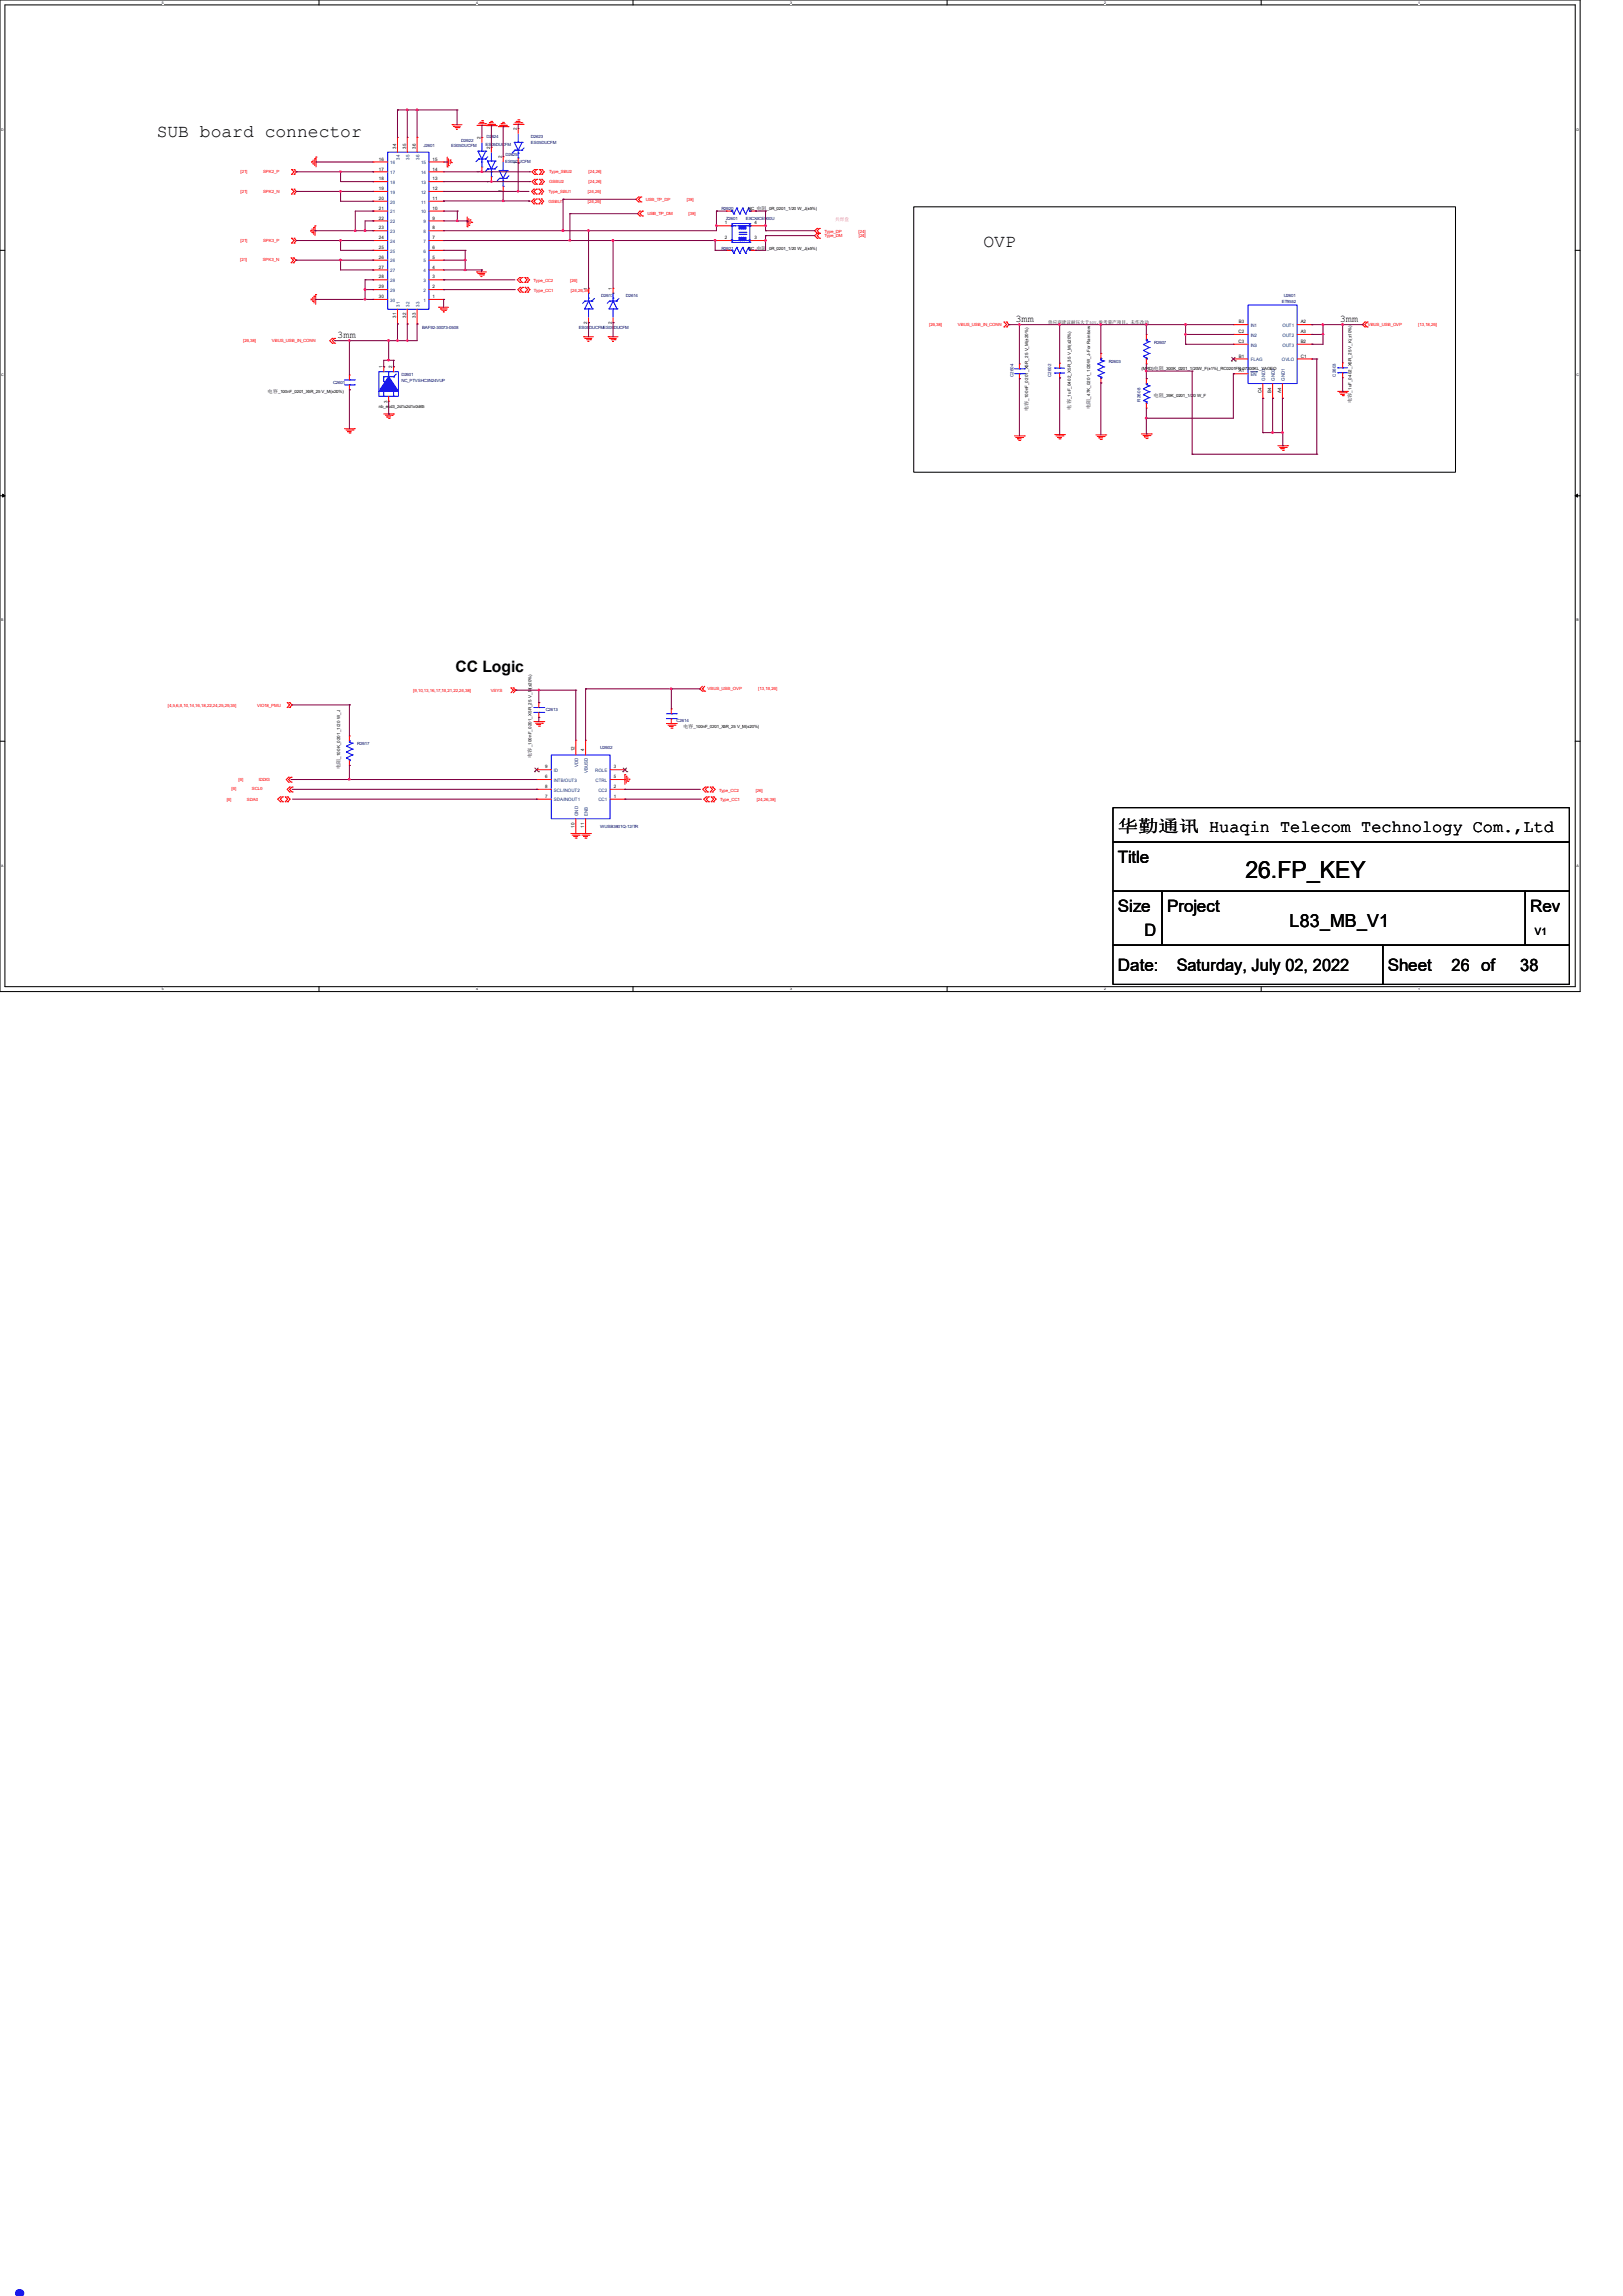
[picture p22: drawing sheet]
<svg xmlns="http://www.w3.org/2000/svg" width="210mm" height="297mm" viewBox="0 0 210 297" stroke-linecap="round" stroke-linejoin="round" font-family="sans-serif">
<defs><g id="words">
<text font-size="8.5" fill="#00f" x="0" y="297">.</text>
<text font-size="3" x="161.2" y="113.6">26.FP_KEY</text>
<g font-size="2.3">
<text x="20.3" y="17.7">SUB board connector</text>
<text x="127.3" y="32">OVP</text>
<text x="166.9" y="120">L83_MB_V1</text>
</g>
<g font-size="2.2">
<text x="144.7" y="107.6">华勤通讯 Huaqin Telecom Technology Com.,Ltd</text>
<text x="144.7" y="111.6">Title</text>
<text x="144.7" y="117.9">Size</text>
<text x="151" y="117.9">Project</text>
<text x="198" y="117.9">Rev</text>
<text x="144.7" y="125.6">Date:</text>
<text x="148.1" y="121.1">D</text>
<text x="152.3" y="125.6">Saturday, July 02, 2022</text>
<text x="179.6" y="125.6">Sheet</text>
<text x="187.8" y="125.6">26 of</text>
<text x="196.7" y="125.6">38</text>
</g>
<text font-size="2" x="58.9" y="87">CC Logic</text>
<g font-size="1.3">
<text x="131.4" y="41.7">3mm</text>
<text x="173.4" y="41.7">3mm</text>
<text x="43.6" y="43.7">3mm</text>
<text x="198.6" y="120.9">V1</text>
</g>
<g font-size=".6">
<text x="62.2" y="17.9" transform="rotate(-90 62.2 17.9)">2</text>
<text x="66.9" y="16.8" transform="rotate(-90 66.9 16.8)">2</text>
<text x="49" y="20.8">16</text>
<text x="49" y="22.1">17</text>
<text x="49" y="23.3">18</text>
<text x="51.3" y="19.2" transform="rotate(-90 51.3 19.2)">34</text>
<text x="52.5" y="19.2" transform="rotate(-90 52.5 19.2)">35</text>
<text x="53.8" y="19.2" transform="rotate(-90 53.8 19.2)">36</text>
<text x="56" y="23.3">13</text>
<text x="56" y="22.1">14</text>
<text x="56" y="20.8">15</text>
<text x="62.2" y="22.4" transform="rotate(-90 62.2 22.4)">1</text>
<text x="63.4" y="23.7" transform="rotate(-90 63.4 23.7)">1</text>
<text x="63.4" y="19.2" transform="rotate(-90 63.4 19.2)">2</text>
<text x="64.9" y="20.4" transform="rotate(-90 64.9 20.4)">2</text>
<text x="66.9" y="21.3" transform="rotate(-90 66.9 21.3)">1</text>
<text x="49" y="24.6">19</text>
<text x="49" y="25.9">20</text>
<text x="49" y="27.1">21</text>
<text x="49" y="28.4">22</text>
<text x="49" y="29.7">23</text>
<text x="56" y="29.7">8</text>
<text x="56" y="28.4">9</text>
<text x="56" y="27.1">10</text>
<text x="56" y="25.9">11</text>
<text x="56" y="24.6">12</text>
<text x="64.9" y="24.9" transform="rotate(-90 64.9 24.9)">1</text>
<text x="93.8" y="29">1</text>
<text x="96.8" y="27.2">NC_</text>
<text x="97.6" y="29">4</text>
<text x="97.9" y="27.2">电阻</text>
<text x="99.2" y="27.2">_0R_0201_1/20 W_J(±5%)</text>
<text x="49" y="32.2">25</text>
<text x="49" y="33.5">26</text>
<text x="49" y="34.8">27</text>
<text x="49" y="30.9">24</text>
<text x="56" y="34.8">4</text>
<text x="56" y="33.5">5</text>
<text x="56" y="32.2">6</text>
<text x="56" y="30.9">7</text>
<text x="93.8" y="30.9">2</text>
<text x="96.8" y="32.3">NC_</text>
<text x="97.6" y="30.9">3</text>
<text x="97.9" y="32.3">电阻</text>
<text x="99.2" y="32.3">_0R_0201_1/20 W_J(±5%)</text>
<text x="49" y="36">28</text>
<text x="49" y="37.3">29</text>
<text x="49" y="38.6">30</text>
<text x="51.3" y="41.1" transform="rotate(-90 51.3 41.1)">31</text>
<text x="52.5" y="41.1" transform="rotate(-90 52.5 41.1)">32</text>
<text x="53.8" y="41.1" transform="rotate(-90 53.8 41.1)">33</text>
<text x="56" y="38.6">1</text>
<text x="56" y="37.3">2</text>
<text x="56" y="36">3</text>
<text x="76" y="41.9" transform="rotate(-90 76 41.9)">2</text>
<text x="76" y="37.5" transform="rotate(-90 76 37.5)">1</text>
<text x="79.2" y="41.9" transform="rotate(-90 79.2 41.9)">2</text>
<text x="79.2" y="37.5" transform="rotate(-90 79.2 37.5)">1</text>
<text x="135.6" y="41.9">供应商建议耐压大于</text>
<text x="141" y="41.9">50V,</text>
<text x="142.2" y="41.9">参考量产项目，未作改动</text>
<text x="160.3" y="41.8">B3</text>
<text x="168.3" y="41.8">A2</text>
<text x="49.5" y="47.6" transform="rotate(-90 49.5 47.6)">1</text>
<text x="50.8" y="47.6" transform="rotate(-90 50.8 47.6)">2</text>
<text x="147.7" y="47.9">(MRD)</text>
<text x="149.3" y="47.9">电阻</text>
<text x="150.6" y="47.9">_300K_0201_1/20W_F(±1%)_RC0201FR-07300KL_YAGEO</text>
<text x="160.3" y="43.1">C2</text>
<text x="160.3" y="44.4">C3</text>
<text x="160.3" y="46.3">B1</text>
<text x="168.3" y="43.1">A3</text>
<text x="168.3" y="44.4">B2</text>
<text x="168.3" y="46.3">C1</text>
<text x="34.6" y="50.8">电容</text>
<text x="36" y="50.8">_100nF_0201_X5R_25 V_M(±20%)</text>
<text x="49" y="52.8">nb_esd3_2d1x2d1x0d65</text>
<text x="50.1" y="52.1" transform="rotate(-90 50.1 52.1)">3</text>
<text x="133.1" y="53.2" transform="rotate(-90 133.1 53.2)">电容</text>
<text x="133.1" y="51.9" transform="rotate(-90 133.1 51.9)">_100nF_0201_X5R_25 V_M(±20%)</text>
<text x="138.6" y="53" transform="rotate(-90 138.6 53)">电容</text>
<text x="138.6" y="51.6" transform="rotate(-90 138.6 51.6)">_1uF_0402_X5R_35 V_M(±20%)</text>
<text x="141.1" y="52.9" transform="rotate(-90 141.1 52.9)">电阻</text>
<text x="141.1" y="51.6" transform="rotate(-90 141.1 51.6)">_47K_0201_1/20W_J-For Rainbow</text>
<text x="149.3" y="51.3">电阻</text>
<text x="150.6" y="51.3">_39K_0201_1/20 W_F</text>
<text x="160.3" y="48.2">A1</text>
<text x="163.2" y="50.8" transform="rotate(-90 163.2 50.8)">C4</text>
<text x="164.5" y="50.8" transform="rotate(-90 164.5 50.8)">B4</text>
<text x="165.8" y="50.8" transform="rotate(-90 165.8 50.8)">A4</text>
<text x="174.9" y="52.2" transform="rotate(-90 174.9 52.2)">电容</text>
<text x="174.9" y="50.8" transform="rotate(-90 174.9 50.8)">_1uF_0402_X5R_25 V_K(±10%)</text>
<text x="88.4" y="94.1">电容</text>
<text x="89.7" y="94.2">_100nF_0201_X5R_25 V_M(±20%)</text>
<text x="44" y="99.5" transform="rotate(-90 44 99.5)">电阻</text>
<text x="44" y="98.2" transform="rotate(-90 44 98.2)">_100K_0201_1/20 W_J</text>
<text x="68.8" y="98" transform="rotate(-90 68.8 98)">电容</text>
<text x="68.8" y="96.7" transform="rotate(-90 68.8 96.7)">_100nF_0201_X5R_25 V_M(±20%)</text>
<text x="70.5" y="100.7">6</text>
<text x="70.5" y="101.9">8</text>
<text x="70.5" y="99.4">9</text>
<text x="74.3" y="97.2" transform="rotate(-90 74.3 97.2)">12</text>
<text x="75.6" y="97.2" transform="rotate(-90 75.6 97.2)">4</text>
<text x="79.4" y="101.9">2</text>
<text x="79.4" y="99.4">3</text>
<text x="79.4" y="100.7">5</text>
<text x="70.5" y="103.2">7</text>
<text x="74.3" y="107.1" transform="rotate(-90 74.3 107.1)">10</text>
<text x="75.6" y="107.1" transform="rotate(-90 75.6 107.1)">11</text>
<text x="79.4" y="103.2">1</text>
</g>
<g font-size=".6" fill="#000080">
<text x="62.9" y="17.9">D2624</text>
<text x="68.7" y="17.8">D2623</text>
<text x="54.8" y="19.1">J2601</text>
<text x="58.4" y="19.1">ES05DUCFM</text>
<text x="59.7" y="18.3">D2622</text>
<text x="62.8" y="18.8">ES05DUCFM</text>
<text x="65.4" y="21.1">ES05DUCFM</text>
<text x="65.4" y="20.2">D2625</text>
<text x="68.7" y="18.6">ES05DUCFM</text>
<text x="93.3" y="27.2">R2620</text>
<text x="94" y="28.5">Z2601</text>
<text x="96.5" y="28.5">EXCX4CE900U</text>
<text x="93.3" y="32.3">R2621</text>
<text x="77.8" y="38.5">D2613</text>
<text x="81" y="38.5">D2614</text>
<text x="165.9" y="39.2">ET9552</text>
<text x="166.1" y="38.5">U2601</text>
<text x="54.6" y="42.6">BAF92-30073-0508</text>
<text x="74.9" y="42.6">ES05DUCFMES05DUCFM</text>
<text x="143.5" y="46.9">R2603</text>
<text x="149.3" y="44.5">R2607</text>
<text x="43.1" y="49.7">C2601</text>
<text x="51.9" y="48.6">D2601</text>
<text x="51.9" y="49.4">NC_PTVSHC3N24VUP</text>
<text x="131.2" y="48.8" transform="rotate(-90 131.2 48.8)">C2604</text>
<text x="136" y="48.8" transform="rotate(-90 136 48.8)">C2602</text>
<text x="147.6" y="51.9" transform="rotate(-90 147.6 51.9)">R2608</text>
<text x="172.9" y="48.7" transform="rotate(-90 172.9 48.7)">C2603</text>
<text x="70.6" y="92">C2613</text>
<text x="87.5" y="93.3">C2614</text>
<text x="46.2" y="96.4">R2617</text>
<text x="77.7" y="96.9">U2602</text>
<text x="77.7" y="107.1">WUSB3801Q-12/TR</text>
</g>
<g font-size=".6" fill="#f00">
<text x="31.1" y="22.4">[21]</text>
<text x="34" y="22.4">SPK2_P</text>
<text x="71.1" y="23.7">GSBU2</text>
<text x="71.1" y="22.4">Type_SBU2</text>
<text x="76.2" y="23.7">[24,26]</text>
<text x="76.2" y="22.4">[24,26]</text>
<text x="31.1" y="24.9">[21]</text>
<text x="34" y="24.9">SPK2_N</text>
<text x="71" y="24.9">Type_SBU1</text>
<text x="71" y="26.2">GSBU1</text>
<text x="76.1" y="24.9">[24,26]</text>
<text x="76.1" y="26.2">[24,26]</text>
<text x="83.6" y="26">USB_TP_DP</text>
<text x="83.8" y="27.8">USB_TP_DM</text>
<text x="88.9" y="26">[38]</text>
<text x="89.1" y="27.8">[38]</text>
<text x="31.1" y="33.8">[21]</text>
<text x="31.1" y="31.3">[21]</text>
<text x="34" y="33.8">SPK3_N</text>
<text x="34" y="31.3">SPK3_P</text>
<text x="106.7" y="30.1">Type_DP</text>
<text x="106.7" y="30.7">Type_DM</text>
<text x="111.1" y="30.1">[24]</text>
<text x="111.1" y="30.7">[24]</text>
<text x="69" y="36.5">Type_CC2</text>
<text x="69.1" y="37.8">Type_CC1</text>
<text x="73.8" y="36.5">[26]</text>
<text x="73.9" y="37.8">[24,26,38]</text>
<text x="31.5" y="44.2">[26,38]</text>
<text x="35.2" y="44.2">VBUS_USB_IN_CONN</text>
<text x="120.2" y="42.2">[26,38]</text>
<text x="123.9" y="42.2">VBUS_USB_IN_CONN</text>
<text x="177" y="42.2">VBUS_USB_OVP</text>
<text x="183.5" y="42.2">[13,18,26]</text>
<text x="53.5" y="89.5">[9,10,13,16,17,18,21,22,24,38]</text>
<text x="63.5" y="89.5">VSYS</text>
<text x="91.6" y="89.3">VBUS_USB_OVP</text>
<text x="98.1" y="89.3">[13,18,26]</text>
<text x="21.7" y="91.4">[4,5,6,8,10,14,16,18,22,24,25,29,35]</text>
<text x="33.3" y="91.4">VIO18_PMU</text>
<text x="30.9" y="101">[6]</text>
<text x="33.5" y="101">IDDIG</text>
<text x="29.3" y="103.6">[6]</text>
<text x="30" y="102.2">[6]</text>
<text x="32" y="103.6">SDA0</text>
<text x="32.6" y="102.2">SCL0</text>
<text x="93" y="102.4">Type_CC2</text>
<text x="93.2" y="103.7">Type_CC1</text>
<text x="97.8" y="102.4">[26]</text>
<text x="97.9" y="103.7">[24,26,38]</text>
</g>
<g font-size=".6" fill="#004080">
<text x="50.5" y="21.3">16</text>
<text x="50.5" y="22.5">17</text>
<text x="50.5" y="23.8">18</text>
<text x="51.7" y="20.7" transform="rotate(-90 51.7 20.7)">34</text>
<text x="53" y="20.7" transform="rotate(-90 53 20.7)">35</text>
<text x="54.3" y="20.7" transform="rotate(-90 54.3 20.7)">36</text>
<text x="54.5" y="23.8">13</text>
<text x="54.5" y="22.5">14</text>
<text x="54.5" y="21.3">15</text>
<text x="50.5" y="25.1">19</text>
<text x="50.5" y="26.3">20</text>
<text x="50.5" y="27.6">21</text>
<text x="50.5" y="28.9">22</text>
<text x="54.5" y="27.6">10</text>
<text x="54.5" y="26.3">11</text>
<text x="54.5" y="25.1">12</text>
<text x="54.8" y="28.9">9</text>
<text x="50.5" y="32.7">25</text>
<text x="50.5" y="34">26</text>
<text x="50.5" y="35.2">27</text>
<text x="50.5" y="30.1">23</text>
<text x="50.5" y="31.4">24</text>
<text x="54.8" y="35.2">4</text>
<text x="54.8" y="34">5</text>
<text x="54.8" y="32.7">6</text>
<text x="54.8" y="31.4">7</text>
<text x="54.8" y="30.1">8</text>
<text x="50.5" y="36.5">28</text>
<text x="50.5" y="37.8">29</text>
<text x="50.5" y="39">30</text>
<text x="51.7" y="39.7" transform="rotate(-90 51.7 39.7)">31</text>
<text x="53" y="39.7" transform="rotate(-90 53 39.7)">32</text>
<text x="54.3" y="39.7" transform="rotate(-90 54.3 39.7)">33</text>
<text x="54.8" y="39">1</text>
<text x="54.8" y="37.8">2</text>
<text x="54.8" y="36.5">3</text>
<text x="161.8" y="46.7">FLAG</text>
<text x="161.8" y="42.3">IN1</text>
<text x="161.8" y="43.6">IN2</text>
<text x="161.8" y="44.8">IN3</text>
<text x="165.9" y="46.7">OVLO</text>
<text x="165.9" y="42.3">OUT1</text>
<text x="165.9" y="43.6">OUT2</text>
<text x="165.9" y="44.8">OUT3</text>
<text x="161.8" y="48.6">EN</text>
<text x="163.7" y="49.3" transform="rotate(-90 163.7 49.3)">GND3</text>
<text x="165" y="49.3" transform="rotate(-90 165 49.3)">GND2</text>
<text x="166.2" y="49.3" transform="rotate(-90 166.2 49.3)">GND1</text>
<text x="71.7" y="101.1">INTB/OUT3</text>
<text x="71.7" y="99.9">ID</text>
<text x="74.8" y="99.2" transform="rotate(-90 74.8 99.2)">VDD</text>
<text x="76.1" y="100" transform="rotate(-90 76.1 100)">VBUSD</text>
<text x="77" y="99.9">ROLE</text>
<text x="77" y="101.1">CTRL</text>
<text x="71.7" y="103.7">SDA/INOUT1</text>
<text x="71.7" y="102.4">SCL/INOUT2</text>
<text x="74.8" y="105.6" transform="rotate(-90 74.8 105.6)">GND</text>
<text x="76.1" y="105.6" transform="rotate(-90 76.1 105.6)">ENB</text>
<text x="77.4" y="103.7">CC1</text>
<text x="77.4" y="102.4">CC2</text>
</g>
<text font-size=".6" fill="#f0f" x="108.1" y="28.6">共焊盘</text>
<g font-size=".5">
<text x="21" y=".5">5</text>
<text x="61.6" y=".5">4</text>
<text x="102.2" y=".5">3</text>
<text x="142.9" y=".5">2</text>
<text x="183.5" y=".5">1</text>
<text x=".2" y="16.9">D</text>
<text x="204" y="16.9">D</text>
<text x=".2" y="48.6">C</text>
<text x="204" y="48.6">C</text>
<text x=".2" y="80.4">B</text>
<text x="204" y="80.4">B</text>
<text x=".2" y="112.1">A</text>
<text x="204" y="112.1">A</text>
<text x="21" y="128.1">5</text>
<text x="61.6" y="128.1">4</text>
<text x="102.2" y="128.1">3</text>
<text x="142.9" y="128.1">2</text>
<text x="183.5" y="128.1">1</text>
</g>
</g></defs>
<path d="M0 0h204.5v128.3h-204.5zM.6 .6h203.2v127h-203.2z" fill="none" stroke="#000" stroke-width=".13"/>
<g fill="#fff">
<path d="M21 .1h.2v.5h-.2z"/>
<path d="M21 127.7h.2v.5h-.2z"/>
</g>
<path d="M41.3 0v.6M41.3 127.6v.7" fill="none" stroke="#000" stroke-width=".13"/>
<g fill="#fff">
<path d="M61.6 .1h.2v.5h-.2z"/>
<path d="M61.6 127.7h.2v.5h-.2z"/>
</g>
<path d="M81.9 0v.6M81.9 127.6v.7" fill="none" stroke="#000" stroke-width=".13"/>
<g fill="#fff">
<path d="M102.2 .1h.2v.5h-.2z"/>
<path d="M102.2 127.7h.2v.5h-.2z"/>
</g>
<path d="M122.6 0v.6M122.6 127.6v.7" fill="none" stroke="#000" stroke-width=".13"/>
<g fill="#fff">
<path d="M142.9 .1h.2v.5h-.2z"/>
<path d="M142.9 127.7h.2v.5h-.2z"/>
</g>
<path d="M163.2 0v.6M163.2 127.6v.7" fill="none" stroke="#000" stroke-width=".13"/>
<g fill="#fff">
<path d="M183.5 .1h.2v.5h-.2z"/>
<path d="M183.5 127.7h.2v.5h-.2z"/>
<path d="M.2 16.5h.3v.5h-.3z"/>
<path d="M204 16.5h.3v.5h-.3z"/>
<path d="M.2 48.3h.3v.5h-.3z"/>
<path d="M204 48.3h.3v.5h-.3z"/>
</g>
<path d="M0 32.4h.6M203.8 32.4h.7" fill="none" stroke="#000" stroke-width=".13"/>
<g fill="#fff">
<path d="M.2 80h.2v.5h-.2z"/>
<path d="M204 80h.3v.5h-.3z"/>
</g>
<path d="M0 64.1h.6M203.8 64.1h.7" fill="none" stroke="#000" stroke-width=".13"/>
<path d="M.3 63.9l.3 .2-.3 .2zM203.8 64.1l.3-.2v.4z" fill="#000" stroke="#000" stroke-width=".13"/>
<g fill="#fff">
<path d="M.2 111.8h.3v.5h-.3z"/>
<path d="M204 111.8h.3v.5h-.3z"/>
</g>
<path d="M118.2 26.8h70.1v34.3h-70.1zM0 95.9h.6M203.8 95.9h.7M144 108.9h59.1v6.4h-59.1zM144 104.5h59.1v4.4h-59.1zM144 115.3h6.4v7h-6.4zM150.4 115.3h47v7h-47zM197.4 115.3h5.7v7h-5.7zM144 122.3h34.9v5h-34.9zM178.9 122.3h24.2v5h-24.2z" fill="none" stroke="#000" stroke-width=".13"/>
<g fill="none" stroke="#f00" stroke-width=".13">
<path d="M51.4 17.8h.1M51.4 17.8v1.9M52.7 17.8h.1M52.7 17.8v1.9M54 17.8h.1M54 17.8v1.9M58.5 16.1h.1M58.5 16.1h1.3M58.7 16.3h.1M58.7 16.3h.9M58.9 16.5h.5M59.1 16.7h.1"/>
<path d="M59.4 16.5h.1M61.7 16.2h1.3M61.9 16h.9M62.1 15.8h.1M62.1 15.8h.5M62.3 15.6h.1M62.4 17.8h.1M62.4 17.8v.6M62.4 15.6h.1M62.8 16h.1M62.9 16.3h1.3M63 16.2h.1"/>
<path d="M63.1 16.1h.9M63.3 15.9h.1M63.3 15.9h.5M63.5 15.7h.1M63.6 19h.1M63.6 19v.7M63.6 15.7h.1M64 16.1h.1M64.2 16.3h.1M64.5 16.4h1.2M64.6 16.2h.9M64.9 16h.1"/>
<path d="M64.9 16h.5M65 15.8h.2M65.2 15.8h.1M65.5 16.2h.1M65.7 16.4h.1M66.4 16.1h1.3M66.6 15.9h.9M66.8 15.7h.1M66.8 15.7h.5M67 15.5h.1M67.1 16.6h.1M67.1 16.6v.7"/>
<path d="M67.1 15.5h.1M67.5 15.9h.1M67.7 16.1h.1M37.7 34h.1M37.7 33.4h.1M37.7 33.4l.3 .3-.3 .3M37.7 22.6h.1M37.7 21.9h.1M37.7 25.1h.1M37.7 24.5h.1M37.7 31.5h.1M37.7 30.8h.1"/>
<path d="M37.7 21.9l.4 .3-.4 .4M37.7 24.5l.4 .3-.4 .3M37.7 30.8l.4 .3-.4 .4M38 33.4h.1M38 34h.1M38 33.4l.3 .3-.3 .3M38.1 21.9h.1M38.1 22.6h.1M38.1 24.5h.1M38.1 25.1h.1M38.1 30.8h.1M38.1 31.5h.1"/>
<path d="M38.1 21.9l.3 .3-.3 .4M38.1 24.5l.3 .3-.3 .3M38.1 30.8l.3 .3-.3 .4M40.2 29.8h.1M40.2 29.8v.1M40.3 38.7h.1M40.3 38.7v.1M40.3 20.9h.1M40.3 20.9v.1M40.4 30.1h.1M40.4 29.6v.5M40.5 39h.1"/>
<path d="M40.5 38.5v.5M40.5 21.2h.1M40.5 20.7v.5M40.6 29.4h.1M40.6 29.4v.9M40.6 38.3h.1M40.6 38.3v.9M40.7 20.5h.1M40.7 20.5v.9M40.8 29.2h.1M40.8 29.2v1.3M40.9 38.1h.1"/>
<path d="M40.9 38.1v1.3M40.9 20.3h.1M40.9 20.3v1.3M48.3 32.4h.1M48.3 33.7h.1M48.3 36.2h.1M48.3 34.9h.1M48.3 21h.1M48.3 22.2h.1M48.3 23.5h.1M48.3 24.8h.1M48.3 26h.1"/>
<path d="M48.3 27.3h.1M48.3 28.6h.1M48.3 29.8h.1M48.3 31.1h.1M48.3 37.5h.1M48.3 38.7h.1M48.3 32.4h1.9M48.3 33.7h1.9M48.3 36.2h1.9M48.3 34.9h1.9M48.3 38.7h1.9M48.3 37.5h1.9"/>
<path d="M48.3 31.1h1.9M48.3 29.8h1.9M48.3 28.6h1.9M48.3 27.3h1.9M48.3 26h1.9M48.3 24.8h1.9M48.3 23.5h1.9M48.3 22.2h1.9M48.3 21h1.9M55.5 32.4h1.9M55.5 33.7h1.9M55.5 36.2h1.9"/>
<path d="M55.5 34.9h1.9M55.5 38.7h1.9M55.5 37.5h1.9M55.5 31.1h1.9M55.5 29.8h1.9M55.5 28.6h1.9M55.5 27.3h1.9M55.5 26h1.9M55.5 24.8h1.9M55.5 23.5h1.9M55.5 22.2h1.9M55.5 21h1.9"/>
<path d="M56.8 39.8h.1M56.8 39.8h1.2M57 40h.1M57 40h.9M57.4 38.7h.1M57.4 37.5h.1M57.4 36.2h.1M57.4 34.9h.1M57.4 33.7h.1M57.4 32.4h.1M57.4 31.1h.1M57.4 29.8h.1"/>
<path d="M57.4 28.6h.1M57.4 27.3h.1M57.4 26h.1M57.4 24.8h.1M57.4 23.5h.1M57.4 22.2h.1M57.4 21h.1M57.9 21.6h.1M57.9 20.3v1.3M58 21.4h.1M58 20.5v.9M58.3 20.7h.1"/>
<path d="M58.3 20.7v.5M58.4 21h.1M58.4 20.9v.1M60.5 29.3h.1M60.5 28.1v1.2M60.7 29.2h.1M60.7 28.3v.9M60.8 28.4h.1M60.8 28.4v.6M61 28.8h.1M61 28.7v.1M61.7 35.2h.1"/>
<path d="M61.7 35.2h1.2M61.8 35.4h.1M61.8 35.4h.9M62.1 35.6h.5M62.2 35.8h.1M62.2 35.8h.2M62.4 22.2h.1M62.4 21.6v.6M62.6 35.6h.1M63.6 23.5h.1M63.6 22.9v.6M65.1 24.7h.1"/>
<path d="M65.1 20.3h.1M65.1 20.3v.6M65.1 24.1v.6M67.1 21.1h.1M67.1 20.4v.7M67.3 36.5h.1M67.3 35.9h.1M67.3 35.9l-.4 .3 .4 .3M67.3 37.8h.1M67.3 37.2h.1M67.3 37.2l-.3 .3 .3 .3M67.6 36.5h.1"/>
<path d="M67.6 35.9h.1M67.6 35.9l-.3 .3 .3 .3M67.6 37.8h.1M67.6 37.2h.1M67.6 37.2l-.3 .3 .3 .3M67.9 36.5h.1M67.9 35.9h.1M67.9 35.9l.3 .3-.3 .3M67.9 37.8h.1M67.9 37.2h.1M67.9 37.2l.4 .3-.4 .3M68.2 35.9h.1"/>
<path d="M68.2 36.5h.1M68.2 35.9l.3 .3-.3 .3M68.3 37.2h.1M68.3 37.8h.1M68.3 37.2l.3 .3-.3 .3M69.1 25.1h.1M69.1 24.5h.1M69.1 26.4h.1M69.1 25.7h.1M69.1 24.5l-.3 .3 .3 .3M69.1 25.7l-.3 .3 .3 .4M69.2 23.8h.1"/>
<path d="M69.2 23.2h.1M69.2 22.6h.1M69.2 21.9h.1M69.2 23.2l-.4 .3 .4 .3M69.2 21.9l-.4 .3 .4 .4M69.4 25.1h.1M69.4 24.5h.1M69.4 26.4h.1M69.4 25.7h.1M69.4 24.5l-.3 .3 .3 .3M69.4 25.7l-.3 .3 .3 .4M69.5 23.8h.1"/>
<path d="M69.5 23.2h.1M69.5 22.6h.1M69.5 21.9h.1M69.5 23.2l-.3 .3 .3 .3M69.5 21.9l-.3 .3 .3 .4M69.7 25.1h.1M69.7 24.5h.1M69.7 26.4h.1M69.7 25.7h.1M69.7 24.5l.4 .3-.4 .3M69.7 25.7l.4 .3-.4 .4M69.8 23.8h.1"/>
<path d="M69.8 23.2h.1M69.8 22.6h.1M69.8 21.9h.1M69.8 23.2l.3 .3-.3 .3M69.8 21.9l.3 .3-.3 .4M70.1 24.5h.1M70.1 25.1h.1M70.1 25.7h.1M70.1 26.4h.1M70.1 25.7l.3 .3-.3 .4M70.1 24.5l.3 .3-.3 .3M70.1 23.2h.1"/>
<path d="M70.1 23.8h.1M70.1 21.9h.1M70.1 22.6h.1M70.1 21.9l.3 .3-.3 .4M70.1 23.2l.3 .3-.3 .3M76.2 37.3h.1M76.2 37.3v.6M79.3 37.3h.1M79.3 37.3v.6M82.6 26.1h.1M82.6 25.5h.1M82.6 25.5l-.3 .3 .3 .3"/>
<path d="M82.8 27.9h.1M82.8 27.3h.1M82.8 27.3l-.3 .3 .3 .3M82.9 25.5h.1M82.9 26.1h.1M82.9 25.5l-.3 .3 .3 .3M83.1 27.3h.1M83.1 27.9h.1M83.1 27.3l-.3 .3 .3 .3M92.7 29.2h.1M92.7 31.1h.1M92.7 31.1h1.9"/>
<path d="M92.7 29.2h1.9M94 27.3h.1M94 32.4h.1M94 32.4h.6M94 27.3h.6M97.2 32.4h.6M97.2 31.1h1.9M97.2 27.3h.6M97.2 29.2h1.9M97.8 27.3h.1M97.8 32.4h.1M99.1 31.1h.1"/>
<path d="M99.1 29.2h.1M105.7 30.2h.1M105.7 29.5h.1M105.7 30.8h.1M105.7 29.5l-.3 .3 .3 .4M105.7 30.2l-.3 .3 .3 .3M106 29.5h.1M106 30.2h.1M106 30.8h.1M106 29.5l-.3 .3 .3 .4M106 30.2l-.3 .3 .3 .3M43 43.8h.1"/>
<path d="M43 44.4h.1M43 43.8l-.3 .3 .3 .3M43.3 43.8h.1M43.3 44.4h.1M43.3 43.8l-.3 .3 .3 .3M44.6 55.5h1.2M44.8 55.6h.9M45 55.8h.1M45 55.8h.5M45.2 56h.1M45.2 50.4h.1M45.2 48.5h.1"/>
<path d="M45.2 48.5v.6M45.2 49.8v.6M45.3 56h.1M45.7 55.6h.1M45.8 55.5h.1M49.7 47.5h.1M49.7 53.6h1.2M49.7 47.5v.6M49.9 53.7h.9M50 53.9h.1M50 53.9h.5M50.2 54.1h.2"/>
<path d="M50.3 51.9h.1M50.3 51.3v.6M50.4 54.1h.1M50.8 53.7h.1M50.9 53.6h.1M50.9 47.5h.1M50.9 47.5v.6M51.4 41.9h.1M51.4 40v1.9M52.7 41.9h.1M52.7 40v1.9M54 41.9h.1"/>
<path d="M54 40v1.9M57.1 40.1h.6M57.4 40.3h.1M57.7 40.1h.1M75.5 43.6h.1M75.5 43.6h1.3M75.7 43.8h.1M75.7 43.8h.9M75.9 43.9h.5M76.1 44.2h.1M76.2 41.7h.1M76.2 41.1v.6"/>
<path d="M76.4 43.9h.1M78.7 43.6h.1M78.7 43.6h1.3M78.9 43.8h.1M78.9 43.8h.9M79.1 43.9h.5M79.2 44.2h.1M79.2 44.2h.2M79.3 41.7h.1M79.3 41.1v.6M79.6 43.9h.1M129.9 41.7h.1"/>
<path d="M129.9 42.3h.1M129.9 41.7l.4 .3-.4 .3M130.3 42.3h.1M130.3 41.7h.1M130.3 41.7l.3 .3-.3 .3M131.3 56.4h1.2M131.4 56.6h.9M131.7 56.8h.1M131.7 56.8h.5M131.8 57h.2M131.9 49h.1M131.9 47.1h.1"/>
<path d="M131.9 47.1v.6M131.9 48.3v.7M132 57h.1M132.3 56.6h.1M132.5 56.4h.1M136.5 56.2h1.3M136.7 56.4h.8M136.9 56.6h.1M136.9 56.6h.5M137 56.8h.2M137.1 47h.1M137.1 48.9h.1"/>
<path d="M137.1 47v.6M137.1 48.3v.6M137.2 56.8h.1M137.5 56.4h.1M137.8 56.2h.1M141.8 56.3h1.3M142 56.5h.9M142.2 56.6h.1M142.2 56.6h.5M142.4 56.9h.1M142.5 49.5h.1M142.5 45.7h.1"/>
<path d="M142.5 45.7v.7M142.5 48.9v.6M142.5 56.9h.1M142.9 56.5h.1M143.1 56.3h.1M147.7 56.1h1.3M147.9 56.3h.9M148.1 56.5h.1M148.1 56.5h.5M148.3 56.7h.1M148.3 47.1h.1M148.3 43.3h.1"/>
<path d="M148.3 49h.1M148.3 52.8h.1M148.3 43.3v.6M148.3 46.4v.7M148.3 49v.6M148.3 52.2v.6M148.4 56.7h.1M148.8 56.3h.1M149 56.1h.1M159.6 48.3h.1M159.6 46.4h.1M159.6 42h.1"/>
<path d="M159.6 43.3h.1M159.6 44.5h.1M159.6 48.3h1.9M159.6 42h1.9M159.6 43.3h1.9M159.6 46.4h1.9M159.6 44.5h1.9M163.4 51.5h.1M163.4 49.6v1.9M164.7 51.5h.1M164.7 49.6v1.9M165.4 57.7h1.2"/>
<path d="M165.6 57.9h.9M165.7 58h.1M165.7 58h.5M165.9 51.5h.1M165.9 58.3h.2M165.9 49.6v1.9M166.1 58.3h.1M166.5 57.9h.1M166.6 57.7h.1M167.9 42h1.9M167.9 43.3h1.9M167.9 46.4h1.9"/>
<path d="M167.9 44.5h1.9M169.8 42h.1M169.8 43.3h.1M169.8 44.5h.1M169.8 46.4h.1M173.1 50.6h1.3M173.3 50.8h.9M173.5 51h.1M173.5 51h.5M173.7 51.2h.1M173.7 46.9h.1M173.7 48.9h.1"/>
<path d="M173.7 46.9v.7M173.7 48.2v.7M173.8 51.2h.1M174.2 50.8h.1M174.4 50.6h.1M176.6 41.7h.1M176.6 42.3h.1M176.6 41.7l-.3 .3 .3 .3M176.9 42.3h.1M176.9 41.7h.1M176.9 41.7l-.3 .3 .3 .3M37.2 91.5h.1"/>
<path d="M37.2 90.9h.1M37.2 90.9l.3 .3-.3 .3M37.5 90.9h.1M37.5 91.5h.1M37.5 90.9l.3 .3-.3 .3M45.2 99h.1M45.2 95.2h.1M45.2 95.2v.6M45.2 98.4v.6M66.1 89h.1M66.1 89l.3 .3M66.4 89.3h.1"/>
<path d="M66.4 89h.1M66.4 89.3l-.3 .3M66.4 89l.4 .3M66.8 89.3h.1M66.8 89.3l-.4 .3M69.1 93.3h1.3M69.3 93.6h.9M69.4 99.6h.1M69.4 99.6h1.9M69.5 93.7h.1M69.5 93.7h.5M69.7 93.9h.1"/>
<path d="M69.7 92.8h.1M69.7 90.9h.1M69.7 90.9v.6M69.7 92.2v.6M69.8 93.9h.1M70.2 93.6h.1M70.4 93.3h.1M74.5 95.8h.1M74.5 95.8v1.9M75.8 95.8h.1M75.8 95.8v1.9M79 99.6h1.9"/>
<path d="M80.9 99.6h.1M86.2 93.6h1.3M86.4 93.8h.9M86.6 94h.1M86.6 94h.5M86.8 94.2h.2M86.9 93.6h.1M86.9 91.7h.1M86.9 91.7v.6M86.9 93v.6M87 94.2h.1M87.3 93.8h.1"/>
<path d="M87.5 93.6h.1M90.6 89.1h.1M90.6 89.1l.3 .3M90.9 89.1h.1M90.9 89.4h.1M90.9 89.1l.3 .3M90.9 88.8l-.3 .3M91.2 89.4h.1M91.2 88.8l-.3 .3M36.3 103.7h.1M36.3 103.1h.1M36.3 103.1l-.4 .3 .4 .3"/>
<path d="M36.6 103.1h.1M36.6 103.7h.1M36.6 103.1l-.3 .3 .3 .3M36.9 103.1h.1M36.9 103.7h.1M36.9 103.1l.3 .3-.3 .3M37.2 103.1h.1M37.2 103.7h.1M37.2 103.1l.3 .3-.3 .3M37.3 100.5h.1M37.3 101.2h.1M37.3 100.5l-.3 .3 .3 .4"/>
<path d="M37.5 101.8h.1M37.5 102.4h.1M37.5 101.8l-.3 .3 .3 .3M37.7 100.5h.1M37.7 101.2h.1M37.7 100.5l-.4 .3 .4 .4M37.8 101.8h.1M37.8 102.4h.1M37.8 101.8l-.3 .3 .3 .3M69.4 100.8h.1M69.4 103.4h.1M69.4 102.1h.1"/>
<path d="M69.4 103.4h1.9M69.4 102.1h1.9M69.4 100.8h1.9M73.9 107.8h2.5M74 108h.9M74.3 108.2h.1M74.3 108.2h.5M74.4 108.4h.1M74.5 107.8h.1M74.5 105.9v1.9M74.5 108.4h.1M74.9 108h.1"/>
<path d="M75.1 107.8h.1M75.3 108h.9M75.5 108.2h.1M75.5 108.2h.5M75.7 108.4h.1M75.8 107.8h.1M75.8 105.9v1.9M75.8 108.4h.1M76.2 108h.1M76.4 107.8h.1M79 103.4h1.9M79 102.1h1.9"/>
<path d="M79 100.8h1.9M80.9 100.2h.1M80.9 103.4h.1M80.9 102.1h.1M80.9 100.8h.1M80.9 100.2v1.3M81 100.4h.1M81 100.4v.9M81.2 101.1h.1M81.2 100.6v.5M81.4 100.8h.1M81.4 100.8v.1"/>
<path d="M91.3 102.4h.1M91.3 101.8h.1M91.3 101.8l-.4 .3 .4 .3M91.4 103.7h.1M91.4 103.1h.1M91.4 103.1l-.3 .3 .3 .3M91.6 102.4h.1M91.6 101.8h.1M91.6 101.8l-.3 .3 .3 .3M91.7 103.7h.1M91.7 103.1h.1M91.7 103.1l-.3 .3 .3 .3"/>
<path d="M91.9 102.4h.1M91.9 101.8h.1M91.9 101.8l.3 .3-.3 .3M92 103.7h.1M92 103.1h.1M92 103.1l.3 .3-.3 .3M92.2 101.8h.1M92.2 102.4h.1M92.2 101.8l.3 .3-.3 .3M92.3 103.1h.1M92.3 103.7h.1M92.3 103.1l.4 .3-.4 .3"/>
</g>
<g fill="none" stroke="#00f" stroke-width=".13">
<path d="M50.2 19.7h5.3v20.3h-5.3zM61.8 19.6h.1M61.8 19.6l.6 1M61.8 19.6h1.1M62.4 19.6h.1M62.4 18.5v1.1M62.9 19.6h.1M62.9 19.6l-.5 1M63.6 19.8v1M66.5 18.4h.1M66.5 18.4l.6 1M66.5 18.4h1.1"/>
<path d="M66.6 19.4h.1M66.6 19.4l-.3 .4M66.6 19.4h.9M67.1 18.4h.1M67.1 19.4h.1M67.1 19.8h.1M67.1 17.4v1M67.1 19.4v1M67.5 19.4h.1M67.6 18.4h.1M67.6 18.4l-.5 1M67.8 19.1l-.3 .3"/>
<path d="M61.9 20.6h.1M61.9 20.6l-.3 .3M61.9 20.6h.9M62.4 21.6h.1M62.4 20.6h.1M62.4 21h.1M62.4 20.6v1M62.8 20.6h.1M63.1 20.8h.1M63.1 20.8l.5 1M63.1 20.8h1M63.1 21.8h.1"/>
<path d="M63.1 21.8l-.3 .4M63.1 21.8h.9M63.1 20.3l-.3 .3M63.6 20.8h.1M63.6 22.9h.1M63.6 21.8h.1M63.6 22.2h.1M63.6 21.8v1.1M64 21.8h.1M64.1 20.8h.1M64.1 20.8l-.5 1M64.3 21.5l-.3 .3"/>
<path d="M64.6 22.1h.1M64.6 22.1l.5 1M64.6 22.1h1M64.6 23.1h.1M64.6 23.1l-.3 .3M64.6 23.1h.9M65.1 22.1h.1M65.1 24.1h.1M65.1 23.1h.1M65.1 23.5h.1M65.1 21v1.1M65.1 23.1v1"/>
<path d="M65.5 23.1h.1M65.6 22.1h.1M65.6 22.1l-.5 1M65.9 22.7l-.4 .4M67.1 20.4h.1M75.6 40h.1M75.6 40h1.1M75.7 38.9h.1M75.7 38.9l-.3 .3M75.7 38.9h.9M76.2 40h.1M76.2 37.9h.1"/>
<path d="M76.2 38.9h.1M76.2 38.6h.1M76.2 37.9v1M76.2 40v1M76.2 38.9l-.6 1.1M76.2 38.9l.5 1.1M76.6 38.9h.1M76.7 40h.1M76.9 38.6l-.3 .3M78.8 40h.1M78.8 40h1M78.9 38.9h.1"/>
<path d="M78.9 38.9h.9M78.9 38.9l-.3 .3M79.3 40h.1M79.3 37.9h.1M79.3 38.9h.1M79.3 38.6h.1M79.3 37.9v1M79.3 40v1M79.3 38.9l-.5 1.1M79.3 38.9l.5 1.1M79.8 38.9h.1M79.8 40h.1"/>
<path d="M80.1 38.6l-.3 .3M94.6 27.3h.1M94.6 29.2h.1M94.6 31.1h.1M94.6 32.4h.1M94.6 29.2h1M94.6 31.1h1M94.7 27.3h.1M94.7 31.4h.1M94.7 32.4h.1M94.7 27.3l.3 .4M94.7 31.4h2.3"/>
<path d="M94.7 32.4l.3 .4M95 27.7h.1M95 32.8h.1M95.3 26.9h.1M95.3 32h.1M95.3 26.9l.4 .8M95.3 26.9l-.3 .8M95.3 32l.4 .8M95.3 32l-.3 .8M95.6 30.7h.1M95.6 29.2h.1M95.6 29.6h.1"/>
<path d="M95.6 31.1h.1M95.6 29.2v.4M95.6 30.7v.4M95.6 30.1h.9M95.6 30.3h.9M95.7 27.7h.1M95.7 32.8h.1M95.8 31.1h.1M95.8 29.2h.1M95.8 29.2v.4M95.8 30.7v.4M95.9 29.6h.1"/>
<path d="M95.9 30.7h.1M95.9 29.2v.4M95.9 30.7v.4M96 29.2h.1M96 31.1h.1M96 29.2v.4M96 30.7v.4M96.1 26.9h.1M96.1 32h.1M96.1 26.9l.4 .8M96.1 26.9l-.4 .8M96.1 32l.4 .8"/>
<path d="M96.1 32l-.4 .8M96.1 29.6h.1M96.1 30.7h.1M96.1 29.2v.4M96.1 30.7v.4M96.3 29.2h.1M96.3 31.1h.1M96.3 29.2v.4M96.3 30.7v.4M96.4 29.6h.1M96.4 30.7h.1M96.4 29.2v.4"/>
<path d="M96.4 30.7v.4M96.5 27.7h.1M96.5 32.8h.1M96.5 29.2h.1M96.5 31.1h.1M96.5 30.1h.1M96.5 30.3h.1M96.5 29.2v.4M96.5 30.7v.4M96.5 29.2h.7M96.5 31.1h.7M96.9 26.9h.1"/>
<path d="M96.9 32h.1M96.9 26.9l.1 .4M96.9 26.9l-.4 .8M96.9 32l.1 .4M96.9 32l-.4 .8M97 27.3h.1M97 32.4h.1M97 27.3h.2M97 32.4h.2M97 31.4h.1M97 28.9h.1M97 28.9v2.5"/>
<path d="M97 28.9h-2.3v2.5M97.2 27.3h.1M97.2 29.2h.1M97.2 31.1h.1M97.2 32.4h.1M161.5 39.5h6.4v10.1h-6.4zM44.6 49.8h1.2M44.6 49.1h1.2M45.2 49.8h.1M45.2 49.1h.1M45.8 49.8h.1M45.8 49.1h.1"/>
<path d="M49 48.1h2.6v3.2h-2.6zM49.7 48.7h.1M49.7 51.3h.1M49.7 49.4h.1M49.7 48.7h1.2M49.7 48.7v.7M49.7 50.6v.7M50.3 48.7h.1M50.3 48.1v.6M50.9 48.7h.1M50.9 51.3h.1M50.9 50.6v.7"/>
<path d="M51.3 48.4l-.4 .3M131.3 48.3h1.2M131.3 47.7h1.2M131.9 48.3h.1M131.9 47.7h.1M132.5 48.3h.1M132.5 47.7h.1M136.5 47.6h.1M136.5 48.3h.1M136.5 47.6h1.3M136.5 48.3h1.3M137.1 47.6h.1"/>
<path d="M137.1 48.3h.1M142.1 47.1h.1M142.1 47.8h.1M142.1 48.6h.1M142.1 47.1l.7 .4M142.1 47.8l.7 .4M142.1 48.6l.4 .2M142.5 46.4h.1M142.5 48.9h.1M142.5 46.6h.1M142.5 48.8h.1M142.5 46.4v.2"/>
<path d="M142.5 48.8v.1M142.5 46.6l.3 .1M142.8 46.7h.1M142.8 47.5h.1M142.8 48.2h.1M142.8 46.7l-.7 .4M142.8 47.5l-.7 .3M142.8 48.2l-.7 .4M148 44.6h.1M148 45.3h.1M148 46.1h.1M148 51.8h.1"/>
<path d="M148 51.1h.1M148 50.3h.1M148 44.6l.7 .4M148 45.3l.7 .4M148 46.1l.3 .2M148 51.8l.3 .1M148 51.1l.7 .3M148 50.3l.7 .4M148.3 43.9h.1M148.3 46.4h.1M148.3 44.1h.1M148.3 46.3h.1"/>
<path d="M148.3 52.2h.1M148.3 49.6h.1M148.3 51.9h.1M148.3 49.7h.1M148.3 43.9v.2M148.3 46.3v.1M148.3 49.6v.1M148.3 51.9v.3M148.3 44.1l.4 .1M148.3 49.7l.4 .2M148.7 44.2h.1M148.7 45h.1"/>
<path d="M148.7 45.7h.1M148.7 51.4h.1M148.7 50.7h.1M148.7 49.9h.1M148.7 44.2l-.7 .4M148.7 45l-.7 .3M148.7 45.7l-.7 .4M148.7 51.4l-.7 .4M148.7 50.7l-.7 .4M148.7 49.9l-.7 .4M173.1 47.6h.1M173.1 48.2h.1"/>
<path d="M173.1 47.6h1.3M173.1 48.2h1.3M173.7 47.6h.1M173.7 48.2h.1M44.8 96.5h.1M44.8 97.3h.1M44.8 98h.1M44.8 96.5l.8 .4M44.8 97.3l.8 .4M44.8 98l.4 .3M45.2 95.8h.1M45.2 98.4h.1"/>
<path d="M45.2 96h.1M45.2 98.3h.1M45.2 95.8v.2M45.2 98.3v.1M45.2 96l.4 .1M45.6 96.1h.1M45.6 96.9h.1M45.6 97.7h.1M45.6 96.1l-.8 .4M45.6 96.9l-.8 .4M45.6 97.7l-.8 .3M69.1 92.2h1.3"/>
<path d="M69.1 91.5h1.3M69.7 92.2h.1M69.7 91.5h.1M70.4 92.2h.1M70.4 91.5h.1M71.3 97.7h7.7v8.2h-7.7zM86.2 93h1.3M86.2 92.3h1.3M86.9 93h.1M86.9 92.3h.1M87.5 93h.1M87.5 92.3h.1"/>
<circle cx="94.7" cy="31.1" r=".11"/>
<circle cx="94.7" cy="29.2" r=".11"/>
<circle cx="97" cy="31.1" r=".11"/>
<circle cx="97" cy="29.2" r=".11"/>
</g>
<path d="M161.8 48.1h.8M162.6 48.1h.1" fill="none" stroke="#004080" stroke-width=".13"/>
<path d="M159.3 46.7h.1M159.4 46.2l.5 .5M159.8 46.2l-.5 .5M159.9 46.7h.1M69.2 99.8h.1M69.2 99.4l.5 .4M69.6 99.4l-.4 .4M69.7 99.8h.1M80.6 99.8h.1M80.6 99.4l.5 .4M81.1 99.4l-.5 .4M81.1 99.8h.1" fill="none" stroke="#804000" stroke-width=".13"/>
<path d="M50.3 48.7l1.3 1.9h-2.6z" fill="#00f" stroke="#00f" stroke-width=".13"/>
<g fill="none" stroke="#800040" stroke-width=".13">
<path d="M51.4 14.2h.1M51.4 14.2v3.6M51.4 14.2h7.7M52.7 14.2h.1M52.7 14.2v3.6M54 14.2h.1M54 14.2v3.6M59.1 14.2h.1M59.1 14.2v1.9M62.4 16.2h.1M62.4 16.2v1.6M63.6 16.3h.1"/>
<path d="M63.6 16.3v2.7M65.1 16.4h.1M65.1 16.4v3.9M67.1 16.1h.1M67.1 16.1v.5M38.3 33.7h.1M38.3 33.7h10M38.4 22.2h.1M38.4 24.8h.1M38.4 31.1h.1M38.4 22.2h9.9M38.4 24.8h9.9"/>
<path d="M38.4 31.1h9.9M40.8 29.8h.1M40.8 29.8h7.5M40.9 38.7h.1M40.9 38.7h7.4M40.9 21h.1M40.9 21h7.4M44.1 22.2h.1M44.1 24.8h.1M44.1 31.1h.1M44.1 33.7h.1M44.1 22.2v1.3h4.2"/>
<path d="M44.1 24.8v1.2h4.2M44.1 31.1v1.3h4.2M44.1 33.7v1.2h4.2M46 29.8h.1M47.2 29.8h.1M47.2 36.2h.1M47.2 38.7h.1M47.2 36.2v2.5M47.2 36.2h1.1M47.2 37.5h1.1M48.3 22.2h.1M48.3 23.5h.1"/>
<path d="M48.3 24.8h.1M48.3 26h.1M48.3 27.3h.1M48.3 28.6h.1M48.3 29.8h.1M48.3 31.1h.1M48.3 32.4h.1M48.3 33.7h.1M48.3 34.9h.1M48.3 36.2h.1M48.3 37.5h.1M48.3 38.7h.1"/>
<path d="M48.3 27.3h-2.3v2.5M48.3 28.6h-1.1v1.2M57.4 36.2h.1M57.4 37.5h.1M57.4 38.7h.1M57.4 26h.1M57.4 21h.5M57.4 22.2h11.1M57.4 23.5h11.1M57.4 24.8h11.1M57.4 27.3h1.8M57.4 28.6h3.1"/>
<path d="M57.4 31.1h35.3M57.4 32.4h2.8M57.4 33.7h2.8M57.4 34.9h4.9M57.4 36.2h9.2M57.4 37.5h9.3M57.4 38.7v1.1M57.9 21h.1M59.2 28.6h.1M59.2 27.3h.1M59.2 27.3v1.3M60.2 34.9h.1"/>
<path d="M60.2 32.4h.1M60.2 33.7h.1M60.2 32.4v2.5M60.5 28.7h.1M60.5 28.6h.1M60.5 28.6v.1M62.3 34.9h.1M62.3 34.9v.3M62.4 22.2h.1M63.6 23.5h.1M65.1 26h.1M65.1 24.7v1.3"/>
<path d="M67.1 24.8h.1M67.1 21.1h.1M67.1 21.1v3.7M68.5 26h.1M68.5 26h-11.1M68.5 22.2h.1M68.5 23.5h.1M72.9 25.8h.1M72.9 29.8h.1M72.9 25.8h9.4M72.9 25.8v4M73.7 27.6h.1"/>
<path d="M73.7 31.1h.1M73.7 27.6h8.8M73.7 27.6v3.5M76.2 29.8h.1M76.2 29.8v7.5M79.3 31.1h.1M79.3 31.1v6.2M92.5 32.4h.1M92.5 31.1h.1M92.5 32.4h1.5M92.5 31.1v1.3M92.7 27.3h.1"/>
<path d="M92.7 29.2h.1M92.7 27.3h1.3M92.7 27.3v2.5h-35.3M97.8 27.3h.1M97.8 32.4h.1M97.8 27.3h1.3M99.1 27.3h.1M99.1 29.8h.1M99.1 30.5h.1M99.1 29.2h.1M99.1 31.1h.1M99.1 29.8h6.3"/>
<path d="M99.1 30.5v1.9h-1.3M99.1 27.3v2.5M99.1 30.5h6.3M43.3 44.1h.1M45.2 44.1h.1M45.2 50.4h.1M45.2 44.1v4.4M45.2 50.4v5.1M49.7 47.5h.1M50.3 44.1h.1M50.3 46.6h.1M50.3 53.6h.1"/>
<path d="M50.3 44.1v2.5M50.3 51.9v1.7M50.9 47.5h.1M50.9 46.6h.1M50.9 46.6h-1.2v.9M50.9 46.6v.9M51.4 41.9h.1M51.4 44.1h.1M51.4 41.9v2.2M52.7 41.9h.1M52.7 44.1h.1M52.7 41.9v2.2"/>
<path d="M54 41.9h.1M54 41.9v2.2h-10.7M76.2 41.7h.1M76.2 41.7v1.9M79.3 41.7h.1M79.3 41.7v1.9M130.6 42h.1M130.6 42h29M131.9 42h.1M131.9 49h.1M131.9 42v5.1M131.9 49v7.4"/>
<path d="M137.1 42h.1M137.1 48.9h.1M137.1 42v5M137.1 48.9v7.3M142.5 42h.1M142.5 49.5h.1M142.5 42v3.7M142.5 49.5v6.8M148.3 42h.1M148.3 48h.1M148.3 49h.1M148.3 54.1h.1"/>
<path d="M148.3 56.1h.1M148.3 42v1.3M148.3 47.1v1.9M148.3 52.8v3.3M148.3 48h6M153.4 42h.1M153.4 43.3h.1M153.4 44.5h.1M153.4 42v2.5M153.4 43.3h6.2M153.4 44.5h6.2M154.3 58.8h.1"/>
<path d="M154.3 48h.1M154.3 58.8h16.1M154.3 48v10.8M159.6 48.3h.1M159.6 48.3v5.8h-11.3M163.4 51.5h.1M163.4 56h.1M163.4 51.5v4.5M163.4 56h2.6v1.7M164.7 51.5h.1M164.7 51.5v4.5M165.9 51.5h.1"/>
<path d="M165.9 56h.1M165.9 51.5v4.5M166 57.7h.1M169.8 42h.1M169.8 43.3h.1M169.8 44.5h.1M169.8 42h6.5M169.8 43.3h1.4M169.8 46.4h.6M170.4 46.4h.1M170.4 58.8h.1M170.4 46.4v12.4"/>
<path d="M171.2 42h.1M171.2 43.3h.1M171.2 42v2.5h-1.4M173.7 42h.1M173.7 50.6h.1M173.7 42v4.9M173.7 48.9v1.7M176.3 42h.1M37.8 91.2h7.4M45.2 91.2h.1M45.2 99h.1M45.2 91.2v4"/>
<path d="M45.2 99v1.8M66.8 89.3h.1M66.8 89.3h7.7M69.7 89.3h.1M69.7 90.9h.1M69.7 92.8h.1M69.7 89.3v1.6M69.7 92.8v.5M74.5 89.3h.1M74.5 89.3v6.5M75.8 89.1h.1M75.8 89.1h14.8"/>
<path d="M75.8 89.1v6.7M86.9 89.1h.1M86.9 89.1v2.6M37.7 100.8h.1M37.7 100.8h31.7M37.8 102.1h31.6M37.8 103.4h31.6M45.2 100.8h.1M69.4 102.1h.1M69.4 103.4h.1M80.9 102.1h.1M80.9 103.4h.1"/>
<path d="M80.9 102.1h9.7M80.9 103.4h9.9"/>
</g>
<g fill="#f0f" stroke="#f0f" stroke-width=".13">
<circle cx="52.7" cy="14.2" r=".11"/>
<circle cx="54" cy="14.2" r=".11"/>
<circle cx="44" cy="22.2" r=".11"/>
<circle cx="44" cy="24.7" r=".11"/>
<circle cx="47.2" cy="29.8" r=".11"/>
<circle cx="46" cy="29.8" r=".11"/>
<circle cx="44" cy="31.1" r=".11"/>
<circle cx="44" cy="33.6" r=".11"/>
<circle cx="60.2" cy="34.9" r=".11"/>
<circle cx="47.2" cy="37.4" r=".11"/>
<circle cx="47.2" cy="38.7" r=".11"/>
<circle cx="45.2" cy="44" r=".11"/>
<circle cx="50.3" cy="46.6" r=".11"/>
<circle cx="50.3" cy="44" r=".11"/>
<circle cx="52.7" cy="44" r=".11"/>
<circle cx="51.4" cy="44" r=".11"/>
<circle cx="131.9" cy="42" r=".11"/>
<circle cx="142.4" cy="42" r=".11"/>
<circle cx="137.1" cy="42" r=".11"/>
<circle cx="148.3" cy="42" r=".11"/>
<circle cx="153.4" cy="42" r=".11"/>
<circle cx="171.2" cy="42" r=".11"/>
<circle cx="173.7" cy="42" r=".11"/>
<circle cx="171.2" cy="43.2" r=".11"/>
<circle cx="153.4" cy="43.2" r=".11"/>
<circle cx="164.7" cy="55.9" r=".11"/>
<circle cx="165.9" cy="55.9" r=".11"/>
<circle cx="86.8" cy="89.1" r=".11"/>
<circle cx="69.7" cy="89.3" r=".11"/>
<circle cx="45.2" cy="100.8" r=".11"/>
<circle cx="92.7" cy="29.2" r=".11"/>
<circle cx="99" cy="29.2" r=".11"/>
<circle cx="99" cy="31.1" r=".11"/>
<circle cx="73.7" cy="31.1" r=".11"/>
<circle cx="148.3" cy="48" r=".11"/>
<circle cx="148.3" cy="54.1" r=".11"/>
<circle cx="76.1" cy="29.8" r=".11"/>
<circle cx="79.3" cy="31.1" r=".11"/>
<circle cx="92.5" cy="31.1" r=".11"/>
<circle cx="59.2" cy="28.6" r=".11"/>
<circle cx="60.2" cy="33.6" r=".11"/>
<circle cx="72.8" cy="29.8" r=".11"/>
<circle cx="67" cy="24.7" r=".11"/>
<circle cx="65.1" cy="26" r=".11"/>
<circle cx="62.3" cy="22.2" r=".11"/>
<circle cx="63.6" cy="23.5" r=".11"/>
</g>
<use href="#words"/>
</svg>
